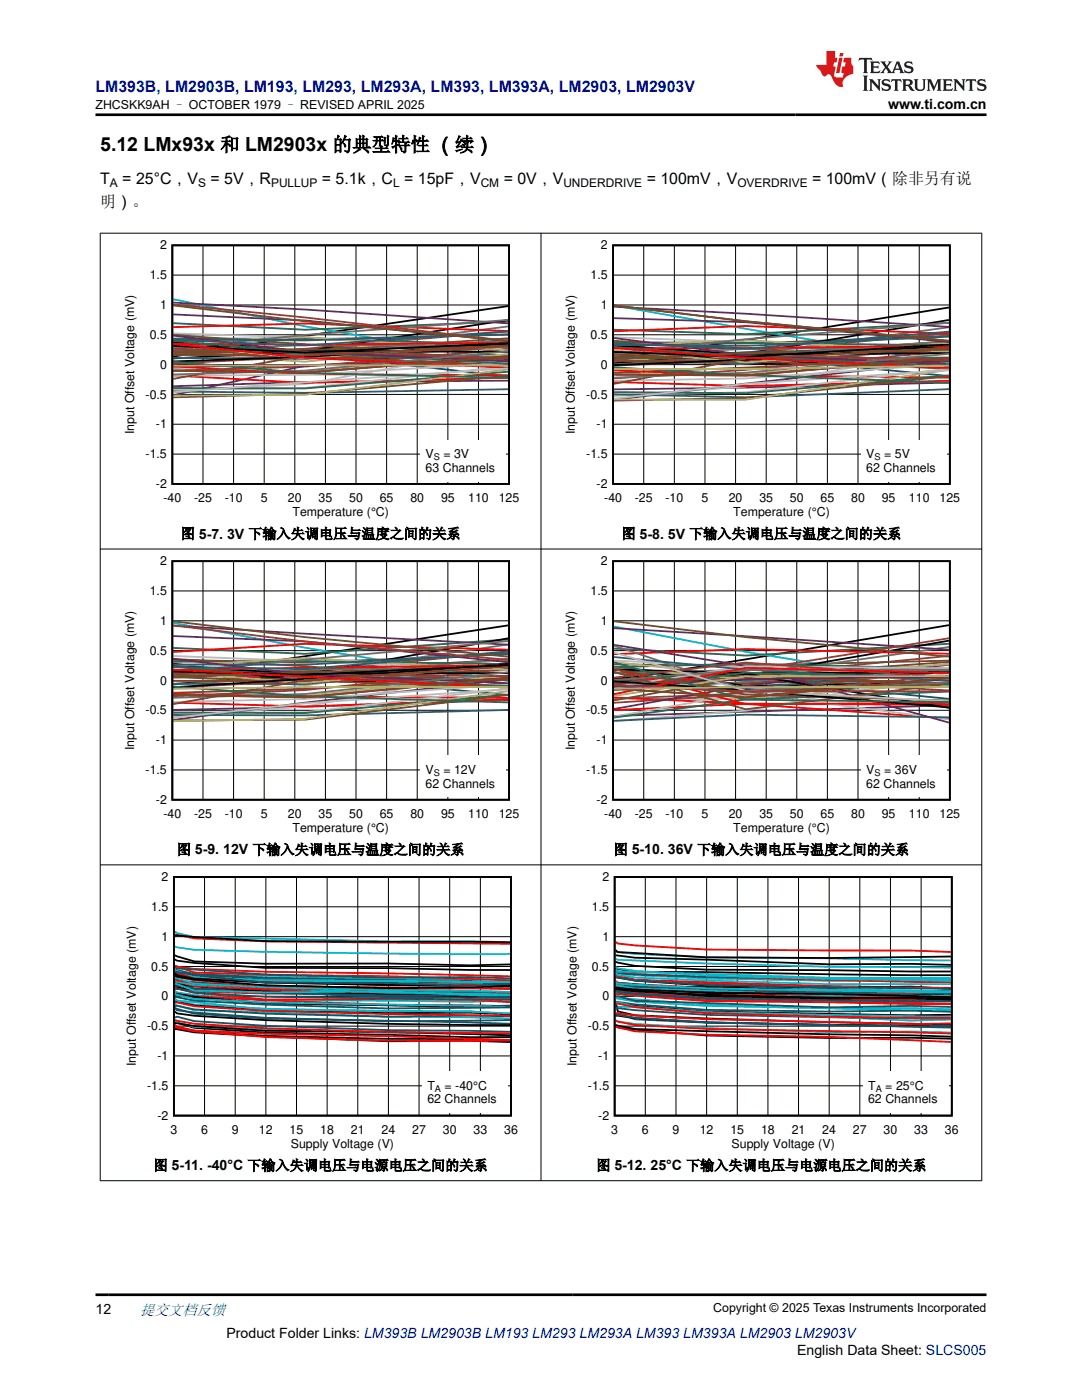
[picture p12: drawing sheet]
<svg xmlns="http://www.w3.org/2000/svg" width="216mm" height="279mm" viewBox="0 0 216 279" stroke-linecap="round" stroke-linejoin="round" font-family="sans-serif">
<defs><g id="words">
<text font-size="3.9" x="20" y="30.2">5.12 LMx93x 和 LM2903x 的典型特性 （续）</text>
<text font-size="3.2" fill="#00f" x="19" y="18.3">LM393B, LM2903B, LM193, LM293, LM293A, LM393, LM393A, LM2903, LM2903V</text>
<g font-size="3.2">
<text x="20" y="41.2">明）。</text>
<text x="20" y="36.7">T</text>
<text x="24.4" y="36.7">= 25°C，V</text>
<text x="42" y="36.7">= 5V，R</text>
<text x="64.2" y="36.7">= 5.1k，C = 15pF，V</text>
<text x="100.5" y="36.7">= 0V，V</text>
<text x="129" y="36.7">= 100mV，V</text>
<text x="162" y="36.7">= 100mV（除非另有说</text>
</g>
<text font-size="3" fill="#00f" x="27.9" y="262.4">提交文档反馈</text>
<g font-size="2.8">
<text x="177.2" y="21.7">www.ti.com.cn</text>
<text x="36.1" y="107.5">图 5-7. 3V 下输入失调电压与温度之间的关系</text>
<text x="124" y="107.5">图 5-8. 5V 下输入失调电压与温度之间的关系</text>
<text x="35.3" y="170.5">图 5-9. 12V 下输入失调电压与温度之间的关系</text>
<text x="122.4" y="170.5">图 5-10. 36V 下输入失调电压与温度之间的关系</text>
<text x="30.6" y="233.6">图 5-11. -40°C 下输入失调电压与电源电压之间的关系</text>
<text x="119" y="233.6">图 5-12. 25°C 下输入失调电压与电源电压之间的关系</text>
<text x="19" y="262.1">12</text>
<text x="45.2" y="266.9">Product Folder Links: LM393B LM2903B LM193 LM293 LM293A LM393 LM393A LM2903 LM2903V</text>
<text x="159" y="270.3">English Data Sheet: SLCS005</text>
</g>
<g font-size="2.5">
<text x="19" y="21.8">ZHCSKK9AH – OCTOBER 1979 – REVISED APRIL 2025</text>
<text x="31.9" y="49.8">2</text>
<text x="119.9" y="49.8">2</text>
<text x="29.9" y="55.7">1.5</text>
<text x="117.8" y="55.7">1.5</text>
<text x="31.9" y="61.7">1</text>
<text x="119.9" y="61.7">1</text>
<text x="29.9" y="67.6">0.5</text>
<text x="117.8" y="67.6">0.5</text>
<text x="31.9" y="73.6">0</text>
<text x="119.9" y="73.6">0</text>
<text x="29" y="79.5">-0.5</text>
<text x="117" y="79.5">-0.5</text>
<text x="26.8" y="86.7" transform="rotate(-90 26.8 86.7)">Input Offset Voltage (mV)</text>
<text x="31.1" y="85.5">-1</text>
<text x="114.7" y="86.7" transform="rotate(-90 114.7 86.7)">Input Offset Voltage (mV)</text>
<text x="119.1" y="85.5">-1</text>
<text x="29" y="91.4">-1.5</text>
<text x="84.9" y="94.2">63 Channels</text>
<text x="84.9" y="91.4">V</text>
<text x="88.5" y="91.4">= 3V</text>
<text x="117" y="91.4">-1.5</text>
<text x="172.9" y="91.4">V</text>
<text x="172.9" y="94.2">62 Channels</text>
<text x="176.4" y="91.4">= 5V</text>
<text x="31.1" y="97.4">-2</text>
<text x="32.6" y="100.2">-40</text>
<text x="38.7" y="100.2">-25</text>
<text x="44.8" y="100.2">-10</text>
<text x="52" y="100.2">5</text>
<text x="57.5" y="100.2">20</text>
<text x="63.6" y="100.2">35</text>
<text x="69.7" y="100.2">50</text>
<text x="75.8" y="100.2">65</text>
<text x="81.9" y="100.2">80</text>
<text x="88" y="100.2">95</text>
<text x="93.4" y="100.2">110</text>
<text x="99.5" y="100.2">125</text>
<text x="119.1" y="97.4">-2</text>
<text x="120.6" y="100.2">-40</text>
<text x="126.7" y="100.2">-25</text>
<text x="132.8" y="100.2">-10</text>
<text x="140" y="100.2">5</text>
<text x="145.4" y="100.2">20</text>
<text x="151.5" y="100.2">35</text>
<text x="157.6" y="100.2">50</text>
<text x="163.7" y="100.2">65</text>
<text x="169.8" y="100.2">80</text>
<text x="175.9" y="100.2">95</text>
<text x="181.4" y="100.2">110</text>
<text x="187.5" y="100.2">125</text>
<text x="58.4" y="103">Temperature (°C)</text>
<text x="146.3" y="103">Temperature (°C)</text>
<text x="31.9" y="112.8">2</text>
<text x="119.9" y="112.8">2</text>
<text x="29.9" y="118.8">1.5</text>
<text x="117.8" y="118.8">1.5</text>
<text x="31.9" y="124.7">1</text>
<text x="119.9" y="124.7">1</text>
<text x="29.9" y="130.7">0.5</text>
<text x="117.8" y="130.7">0.5</text>
<text x="31.9" y="136.6">0</text>
<text x="119.9" y="136.6">0</text>
<text x="29" y="142.6">-0.5</text>
<text x="117" y="142.6">-0.5</text>
<text x="26.8" y="149.7" transform="rotate(-90 26.8 149.7)">Input Offset Voltage (mV)</text>
<text x="31.1" y="148.5">-1</text>
<text x="114.7" y="149.7" transform="rotate(-90 114.7 149.7)">Input Offset Voltage (mV)</text>
<text x="119.1" y="148.5">-1</text>
<text x="29" y="154.5">-1.5</text>
<text x="84.9" y="154.4">V</text>
<text x="88.5" y="154.4">= 12V</text>
<text x="117" y="154.5">-1.5</text>
<text x="172.9" y="154.4">V</text>
<text x="176.4" y="154.4">= 36V</text>
<text x="31.1" y="160.4">-2</text>
<text x="84.9" y="157.2">62 Channels</text>
<text x="119.1" y="160.4">-2</text>
<text x="172.9" y="157.2">62 Channels</text>
<text x="32.6" y="163.2">-40</text>
<text x="38.7" y="163.2">-25</text>
<text x="44.8" y="163.2">-10</text>
<text x="52" y="163.2">5</text>
<text x="57.5" y="163.2">20</text>
<text x="58.4" y="166.1">Temperature (°C)</text>
<text x="63.6" y="163.2">35</text>
<text x="69.7" y="163.2">50</text>
<text x="75.8" y="163.2">65</text>
<text x="81.9" y="163.2">80</text>
<text x="88" y="163.2">95</text>
<text x="93.4" y="163.2">110</text>
<text x="99.5" y="163.2">125</text>
<text x="120.6" y="163.2">-40</text>
<text x="126.7" y="163.2">-25</text>
<text x="132.8" y="163.2">-10</text>
<text x="140" y="163.2">5</text>
<text x="145.4" y="163.2">20</text>
<text x="146.3" y="166.1">Temperature (°C)</text>
<text x="151.5" y="163.2">35</text>
<text x="157.6" y="163.2">50</text>
<text x="163.7" y="163.2">65</text>
<text x="169.8" y="163.2">80</text>
<text x="175.9" y="163.2">95</text>
<text x="181.4" y="163.2">110</text>
<text x="187.5" y="163.2">125</text>
<text x="32.2" y="175.8">2</text>
<text x="120.2" y="175.8">2</text>
<text x="30.2" y="181.8">1.5</text>
<text x="118.1" y="181.8">1.5</text>
<text x="32.2" y="187.7">1</text>
<text x="120.2" y="187.7">1</text>
<text x="30.2" y="193.7">0.5</text>
<text x="118.1" y="193.7">0.5</text>
<text x="32.2" y="199.7">0</text>
<text x="120.2" y="199.7">0</text>
<text x="29.4" y="205.6">-0.5</text>
<text x="117.3" y="205.6">-0.5</text>
<text x="27.1" y="212.8" transform="rotate(-90 27.1 212.8)">Input Offset Voltage (mV)</text>
<text x="31.4" y="211.5">-1</text>
<text x="115" y="212.8" transform="rotate(-90 115 212.8)">Input Offset Voltage (mV)</text>
<text x="119.4" y="211.5">-1</text>
<text x="29.4" y="217.5">-1.5</text>
<text x="85.3" y="217.5">T</text>
<text x="85.3" y="220.2">62 Channels</text>
<text x="88.7" y="217.5">= -40°C</text>
<text x="117.3" y="217.5">-1.5</text>
<text x="173.2" y="217.5">T</text>
<text x="173.2" y="220.2">62 Channels</text>
<text x="176.6" y="217.5">= 25°C</text>
<text x="31.4" y="223.4">-2</text>
<text x="34" y="226.3">3</text>
<text x="40.1" y="226.3">6</text>
<text x="46.2" y="226.3">9</text>
<text x="51.7" y="226.3">12</text>
<text x="57.8" y="226.3">15</text>
<text x="63.9" y="226.3">18</text>
<text x="70" y="226.3">21</text>
<text x="76.1" y="226.3">24</text>
<text x="82.2" y="226.3">27</text>
<text x="88.4" y="226.3">30</text>
<text x="94.5" y="226.3">33</text>
<text x="100.6" y="226.3">36</text>
<text x="119.4" y="223.4">-2</text>
<text x="122" y="226.3">3</text>
<text x="128.1" y="226.3">6</text>
<text x="134.2" y="226.3">9</text>
<text x="139.6" y="226.3">12</text>
<text x="145.7" y="226.3">15</text>
<text x="151.9" y="226.3">18</text>
<text x="158" y="226.3">21</text>
<text x="164.1" y="226.3">24</text>
<text x="170.2" y="226.3">27</text>
<text x="176.3" y="226.3">30</text>
<text x="182.4" y="226.3">33</text>
<text x="188.5" y="226.3">36</text>
<text x="58" y="229.1">Supply Voltage (V)</text>
<text x="146" y="229.1">Supply Voltage (V)</text>
<text x="142.3" y="261.8">Copyright © 2025 Texas Instruments Incorporated</text>
</g>
<g font-size="2.4">
<text x="21.9" y="37.3">A</text>
<text x="39.5" y="37.3">S</text>
<text x="54.1" y="37.3">PULLUP</text>
<text x="78.4" y="37.3">L</text>
<text x="95.9" y="37.3">CM</text>
<text x="112.4" y="37.3">UNDERDRIVE</text>
<text x="147.1" y="37.3">OVERDRIVE</text>
</g>
<g font-size="1.8">
<text x="86.5" y="91.8">S</text>
<text x="174.5" y="91.8">S</text>
<text x="86.5" y="154.9">S</text>
<text x="174.5" y="154.9">S</text>
<text x="86.8" y="217.9">A</text>
<text x="174.7" y="217.9">A</text>
</g>
</g></defs>
<path d="M34.4 49h67.2v47.6h-67.2zM34.6 68.1l26.3 3.4 40.5-.1M34.6 68.2l26.3 1.9 40.5 .1M101.4 61.1l-40.5 5.9-26.3 4.2M101.4 63.9l-40.5 6.2-26.3 1.4M101.4 68.6l-40.5 2.6-26.3 .9M101.4 68.5l-40.5 1.9-26.3-1.4" fill="none" stroke="#000" stroke-width=".36"/>
<g fill="none" stroke="#000" stroke-width=".2">
<path d="M34.4 54.9h67.2M40.5 49v47.6M46.6 49v47.6M52.7 49v47.6M58.8 49v47.6M64.9 49v47.6M71 49v47.6M77.1 49v47.6M83.3 49v47.6M89.4 49v47.6M95.5 49v47.6M34.4 78.7h67.2"/>
<path d="M34.4 72.8h67.2M34.4 66.8h67.2M34.4 60.9h67.2M34.4 90.6h67.2M34.4 84.7h67.2"/>
</g>
<path d="M34.6 65.3l26.3-.7 40.5 1.5M34.6 73.1l26.3 1.6 40.5 .2M34.6 74.9l26.3 1.5 40.5-1M101.4 69.4l-40.5 1.3-26.3-.7M101.4 68.4l-40.5 .4-26.3-.2 26.3 2.8 40.5 2" fill="none" stroke="#f00" stroke-width=".36"/>
<path d="M34.6 68.4l26.3 2.3 40.5 4.4" fill="none" stroke="#105465" stroke-width=".36"/>
<path d="M34.6 59.7l26.3 5.4 40.5 6.9" fill="none" stroke="#00bacc" stroke-width=".36"/>
<path d="M34.6 68.1l26.3 2.7h40.5M34.6 67.6h26.3l40.5 1.2M34.6 68.1l26.3 2.2 40.5 2.3M34.6 72.2l26.3 2.2 40.5 1M101.4 64.2l-40.5 1.6-26.3-1.3M101.4 74.2l-40.5 3.3-26.3-.1" fill="none" stroke="#286b48" stroke-width=".36"/>
<path d="M34.6 70.8l26.3 .1 40.5 2.3M34.6 69.6l66.8 1.9M34.6 60.8l26.3 2.6 40.5 4.6M101.4 66.1l-40.5 3.5-26.3 .9M101.4 69.7l-40.5 3.5-26.3 .8M101.4 69.1l-66.8 3.5" fill="none" stroke="#9d3939" stroke-width=".36"/>
<path d="M34.6 60.4l26.3 1.4 40.5 2.7M34.6 62.8l26.3 1.2 40.5 4.1M34.6 67l26.3 3.2 40.5 1.9M101.4 76l-40.5 .2-26.3 .9M101.4 71.8l-40.5 1.2-26.3 5.9M101.4 71.1l-40.5 3.3-26.3-.4" fill="none" stroke="#68275f" stroke-width=".36"/>
<path d="M34.6 66.9l26.3 1.8 40.5 3.4M34.6 61l26.3 3.1 40.5 3.9M101.4 66.8l-40.5 .9h-26.3M101.4 69.4l-40.5 2-26.3-1M101.4 75l-40.5 3.6-26.3 .7M101.4 69.1l-66.8 1" fill="none" stroke="#6b5028" stroke-width=".36"/>
<path d="M34.6 70.7l26.3 .4 40.5 1.8M34.6 69.6l26.3 1.6 40.5 .3M101.4 67.5l-40.5 2.7-26.3 .3M101.4 71.2l-40.5 1.7-26.3 .3M101.4 69l-40.5 2-26.3 4.6M101.4 71.1l-40.5 3.3-26.3-.4" fill="none" stroke="#83461f" stroke-width=".36"/>
<path d="M34.6 68.2l26.3-.9 40.5 2.6M101.4 67.9l-40.5 4.3-26.3-1.7M101.4 70.7l-40.5 3.4-26.3-.4M101.4 68.5l-40.5 3-26.3-2.6M101.4 73.7l-40.5 5.1-26.3 .2M101.4 73h-66.8" fill="none" stroke="#b1ae67" stroke-width=".36"/>
<path d="M101.4 65.1l-40.5 5.2-26.3-1.2M101.4 67.9l-66.8 4.6M101.4 69.2l-40.5-.3-26.3 1.1M101.4 63.9l-40.5 2.9-26.3 2.7M101.4 70.1l-40.5 3.9-26.3 .7" fill="none" stroke="#6c6c6c" stroke-width=".36"/>
<path d="M34.6 66.5l26.3 .8 40.5 2.3M101.4 69.2l-40.5 7.4-26.3 1.3M101.4 73.1l-40.5 4.3-26.3 .4M101.4 72.5l-40.5 2.3-26.3 .2M101.4 73.5l-40.5 2.8-26.3 2" fill="none" stroke="#b8b8b8" stroke-width=".36"/>
<path d="M101.4 68.8l-40.5 1.2h-26.3M101.4 68.7l-40.5 2.9-26.3-.2M101.4 77.7l-40.5 .7-26.3-.3M101.4 66.7l-40.5 1.2-26.3-.2M101.4 66.2l-40.5 2.7-26.3-1" fill="none" stroke="#295c75" stroke-width=".36"/>
<path d="M83.8 87.8h17.1v8.3h-17.1z" fill-rule="evenodd" fill="#fff"/>
<path d="M122.3 49h67.2v47.6h-67.2zM122.5 68.5l26.3 4.1 40.6-.6M122.5 68.9l26.3 1.8 40.6-.2M189.4 61.4l-40.6 6.5-26.3 3.7M189.4 63.9l-40.6 6.7-26.3 1.9M189.4 69l-40.6 2.8-26.3 1.1M189.4 68.7l-40.6 2.5-26.3-1" fill="none" stroke="#000" stroke-width=".36"/>
<g fill="none" stroke="#000" stroke-width=".2">
<path d="M122.3 54.9h67.2M128.5 49v47.6M134.6 49v47.6M140.7 49v47.6M146.8 49v47.6M152.9 49v47.6M159 49v47.6M165.1 49v47.6M171.2 49v47.6M177.3 49v47.6M183.4 49v47.6M122.3 78.7h67.2"/>
<path d="M122.3 72.8h67.2M122.3 66.8h67.2M122.3 60.9h67.2M122.3 90.6h67.2M122.3 84.7h67.2"/>
</g>
<path d="M122.5 66.1l26.3-1 40.6 1.5M122.5 73.9l26.3 1 40.6 .5M122.5 69.4l26.3 2 40.6 2M189.4 69.9l-40.6 2-26.3-1.1M189.4 76l-40.6 1-26.3-.8M189.4 69l-40.6 .5h-26.3" fill="none" stroke="#f00" stroke-width=".36"/>
<path d="M122.5 69.2l26.3 2 40.6 3.9" fill="none" stroke="#105465" stroke-width=".36"/>
<path d="M122.5 61l26.3 4.6 40.6 6.8" fill="none" stroke="#00bacc" stroke-width=".36"/>
<path d="M122.5 68.7l26.3 3 40.6-.3M122.5 68.3l26.3 .1 40.6 .5M122.5 69.3l26.3 1.8 40.6 1.9M122.5 73.3l26.3 1.6 40.6 1.5M189.4 64.4l-40.6 2.3-26.3-.9M189.4 74.9l-40.6 3.6-26.3-.2" fill="none" stroke="#286b48" stroke-width=".36"/>
<path d="M122.5 71.4l26.3-.3 40.6 2.5M122.5 70.2l26.3 .9 40.6 .6M122.5 61l26.3 3.1 40.6 3.9M189.4 66.5l-40.6 3.8-26.3 1.5M189.4 70.1l-40.6 3.7-26.3 1.7M189.4 69.2l-40.6 2.7-26.3 1.1" fill="none" stroke="#9d3939" stroke-width=".36"/>
<path d="M122.5 61.2l26.3 1.4 40.6 2.6M122.5 63.5l26.3 .8 40.6 4M122.5 67.5l26.3 3.3 40.6 1.9M189.4 76.4l-40.6 1-26.3 .3M189.4 72l-40.6 4.6-26.3 3.2M189.4 71.4l-40.6 3.5-26.3-.1" fill="none" stroke="#68275f" stroke-width=".36"/>
<path d="M122.5 71.3l26.3 .9 40.6-2.5-40.6 .8-26.3 1.1M122.5 68l26.3 1.5 40.6 3.2M122.5 61l26.3 3.1 40.6 3.9M189.4 67l-40.6 1.6-26.3-.1M189.4 75.1l-40.6 4.3-26.3 .5" fill="none" stroke="#6b5028" stroke-width=".36"/>
<path d="M122.5 74.4l26.3-1 40.6-1.9-40.6 3.4-26.3-.1M122.5 72.1h26.3l40.6 1.4M122.5 70.7l26.3 1.2h40.6M189.4 68.1l-40.6 2.8-26.3 .4M189.4 69.5l-40.6 2.1-26.3 5" fill="none" stroke="#83461f" stroke-width=".36"/>
<path d="M122.5 69l26.3-1.1 40.6 2.3M189.4 68.3l-40.6 4.4-26.3-1.3M189.4 71.7l-40.6 3-26.3-.1M189.4 69l-40.6 3.4-26.3-2.5M189.4 73.8l-40.6 5.9h-26.3M189.4 73l-40.6 .7-26.3-.1" fill="none" stroke="#b1ae67" stroke-width=".36"/>
<path d="M189.4 65.3l-40.6 5.5-26.3-.7M189.4 68.1l-40.6 3.1-26.3 1.5M189.4 69.3l-40.6 .3-26.3 1.2M189.4 64.4l-40.6 3.3-26.3 2.8M189.4 70.6l-40.6 3.8-26.3 1" fill="none" stroke="#6c6c6c" stroke-width=".36"/>
<path d="M122.5 67.3l66.9 2.4M189.4 69.8l-40.6 7.3-26.3 1.9M189.4 73.6l-40.6 4.7-26.3 .6M189.4 72.6l-40.6 2.9-26.3 .5M189.4 73.9l-40.6 2.7-26.3 3" fill="none" stroke="#b8b8b8" stroke-width=".36"/>
<path d="M189.4 69.3l-40.6 1-26.3 .9M189.4 69.2l-40.6 3.4-26.3-.5M189.4 77.7l-40.6 1.6-26.3-.6M189.4 67.2l-40.6 1.8-26.3-.2M189.4 66.2l-40.6 3.4-26.3-1" fill="none" stroke="#295c75" stroke-width=".36"/>
<path d="M171.8 87.8h17.1v8.3h-17.1z" fill-rule="evenodd" fill="#fff"/>
<path d="M34.4 112h67.2v47.6h-67.2zM34.6 132.4l26.3 3.6 40.5-.4M34.6 133l26.3 1.5 40.5-.2M101.4 124.8l-66.8 10.2M101.4 127.4l-40.5 7.2-26.3 1.9M101.4 132.5l-40.5 3-26.3 1.7M101.4 132.7l-40.5 2-26.3-.7" fill="none" stroke="#000" stroke-width=".36"/>
<g fill="none" stroke="#000" stroke-width=".2">
<path d="M34.4 117.9h67.2M40.5 112v47.6M46.6 112v47.6M52.7 112v47.6M58.8 112v47.6M64.9 112v47.6M71 112v47.6M77.1 112v47.6M83.3 112v47.6M89.4 112v47.6M95.5 112v47.6M34.4 135.8h67.2"/>
<path d="M34.4 129.8h67.2M34.4 123.9h67.2M34.4 153.7h67.2M34.4 147.7h67.2M34.4 141.8h67.2"/>
</g>
<path d="M34.6 138.5l26.3 .5 40.5 .3M34.6 133.6l66.8 3.7M101.4 133.6l-40.5 1.7-26.3-.5M101.4 129.7l-40.5-1.2-26.3 1.6M101.4 139.5l-40.5 1.5-26.3-.8M101.4 132.8l-40.5 .5-26.3 .5" fill="none" stroke="#f00" stroke-width=".36"/>
<path d="M34.6 132.7l26.3 2.2 40.5 3.8" fill="none" stroke="#105465" stroke-width=".36"/>
<path d="M34.6 124.3l26.3 5 40.5 6.6" fill="none" stroke="#00bacc" stroke-width=".36"/>
<path d="M34.6 132.8l26.3 2.3 40.5 .3M34.6 132.1l26.3-.2 40.5 .6M34.6 133.1l26.3 2 40.5 1.8M34.6 137l26.3 2 40.5 1.2M101.4 127.6l-40.5 2.9-26.3-1.2M101.4 138.6l-40.5 3.7-26.3-.1" fill="none" stroke="#286b48" stroke-width=".36"/>
<path d="M34.6 134.9l26.3-.4 40.5 2.6M34.6 134.3l26.3 .4 40.5 .2M34.6 124.8l26.3 3.2 40.5 3.7M101.4 130l-40.5 4.1-26.3 1.1M101.4 133.5l-40.5 4.2-26.3 1.3M101.4 132.7l-40.5 3.1-26.3 1.5" fill="none" stroke="#9d3939" stroke-width=".36"/>
<path d="M34.6 124.9l26.3 1.6 40.5 2.2M34.6 126.9l26.3 1.1 40.5 4.1M34.6 131.5l26.3 3.1 40.5 1.7M101.4 139.7l-40.5 1.4-26.3 .6M101.4 135.6l-40.5 4.6-26.3 3.5M101.4 135.3l-40.5 3.9-26.3-.5" fill="none" stroke="#68275f" stroke-width=".36"/>
<path d="M34.6 131.5l26.3 1.5 40.5 3.6M34.6 124l26.3 3.2 40.5 3.9M101.4 130.6l-40.5 1.6-26.3-.5M101.4 133.6l-40.5 2.4-26.3-.9M101.4 138.7l-40.5 4.9-26.3 .2M101.4 133l-66.8 2" fill="none" stroke="#6b5028" stroke-width=".36"/>
<path d="M34.6 138.3l26.3-.8 40.5-2.2-40.5 3.9-26.3-.5M34.6 135.9h26.3l40.5 1.2M34.6 134.5l26.3 1.3 40.5-.1M101.4 131.6l-40.5 2.4-26.3 .8M101.4 133l-40.5 2.7-26.3 4.8" fill="none" stroke="#83461f" stroke-width=".36"/>
<path d="M34.6 132.9l26.3-1.6 40.5 2.4M101.4 131.5l-40.5 5.3-26.3-1.8M101.4 134.8l-40.5 4-26.3-.2M101.4 132.7l-40.5 3.6-26.3-2.1M101.4 137.9l-40.5 5.6-26.3 .4M101.4 137.1h-40.5l-26.3 .4" fill="none" stroke="#b1ae67" stroke-width=".36"/>
<path d="M101.4 128.6l-40.5 5.9-26.3-.8M101.4 131.4l-40.5 3.7-26.3 1.5M101.4 133.1l-40.5 .6-26.3 1M101.4 127.9l-66.8 6.2M101.4 134.2l-40.5 4.3-26.3 .8" fill="none" stroke="#6c6c6c" stroke-width=".36"/>
<path d="M34.6 130.9l66.8 2.8M101.4 133.6l-40.5 7.4-26.3 2M101.4 137.4l-40.5 4.7-26.3 .2M101.4 136.6l-40.5 2.9-26.3 .6M101.4 137.5l-40.5 2.9-26.3 2.8" fill="none" stroke="#b8b8b8" stroke-width=".36"/>
<path d="M101.4 132.7l-40.5 2-26.3 .1M101.4 132.3l-40.5 4.2h-26.3M101.4 130.4l-40.5 2.3-26.3-.1M101.4 130l-40.5 3.5-26.3-.4M101.4 141.7l-40.5 1.1-26.3-.1" fill="none" stroke="#295c75" stroke-width=".36"/>
<path d="M83.8 150.8h17.1v8.3h-17.1z" fill-rule="evenodd" fill="#fff"/>
<path d="M122.3 112h67.2v47.6h-67.2zM122.5 133.1l26.3 3.8 40.6-.7M122.5 135.3l26.3-.7 40.6 6.7M122.5 133.6l26.3 .7 40.6-.1M122.5 136l26.3 1.7 40.6 3.5M189.4 124.8l-40.6 6.8-26.3 4.2M189.4 127.9l-40.6 6.9-26.3 1.8" fill="none" stroke="#000" stroke-width=".36"/>
<g fill="none" stroke="#000" stroke-width=".2">
<path d="M122.3 117.9h67.2M128.5 112v47.6M134.6 112v47.6M140.7 112v47.6M146.8 112v47.6M152.9 112v47.6M159 112v47.6M165.1 112v47.6M171.2 112v47.6M177.3 112v47.6M183.4 112v47.6M122.3 135.8h67.2"/>
<path d="M122.3 129.8h67.2M122.3 123.9h67.2M122.3 153.7h67.2M122.3 147.7h67.2M122.3 141.8h67.2"/>
</g>
<path d="M122.5 139.2l26.3 1.2 40.6 .3M122.5 133.5l26.3 7 40.6-.2M189.4 134.2l-40.6 2.2-26.3-1M189.4 130.5l-40.6-1-26.3 1.1M189.4 134.3l-40.6-1-26.3 5.2M122.5 141.7l26.3-1.2 40.6 2.9" fill="none" stroke="#f00" stroke-width=".36"/>
<path d="M122.5 133.7l26.3 1.8 40.6 4" fill="none" stroke="#105465" stroke-width=".36"/>
<path d="M122.5 125l26.3 5.1 40.6 6.7" fill="none" stroke="#00bacc" stroke-width=".36"/>
<path d="M122.5 133.1l26.3 2.7 40.6 .5M122.5 133.1l26.3-.6 40.6 .9M122.5 132.2l26.3 7.4 40.6 .5M189.4 128.5l-40.6 2.3-26.3-1.4M189.4 138l-40.6 1.6-26.3 3.6M189.4 135.3l-40.6-1-26.3 3.3" fill="none" stroke="#286b48" stroke-width=".36"/>
<path d="M122.5 135.5h26.3l40.6 2.3M122.5 135.3l26.3-3.1 40.6 3.1M122.5 136.8l26.3 1.2 40.6-.1M189.4 130.9l-40.6 3.9-26.3 1.4M189.4 134.8l-40.6 3.8-26.3 1.7M189.4 127.4l-40.6 6.5-26.3 2.6" fill="none" stroke="#9d3939" stroke-width=".36"/>
<path d="M122.5 125.4l66.9 4.3M122.5 128.7l26.3 4.2 40.6 11.3M189.4 132.7l-40.6 4.1-26.3 4.7M189.4 135l-40.6 .5-26.3 1.6M189.4 135.3l-40.6 3.9-26.3-1.8M189.4 140.8l-66.9 2.1" fill="none" stroke="#68275f" stroke-width=".36"/>
<path d="M122.5 134.1l26.3 7.5 40.6-5.1-40.6 1.5-26.3-3.8M122.5 124l26.3 3.2 40.6 3.9M189.4 131.8l-40.6 1-26.3-.2M189.4 134.2l-40.6 2.2-26.3-.4M189.4 136.4l-40.6-1.3-26.3 4.7" fill="none" stroke="#6b5028" stroke-width=".36"/>
<path d="M122.5 133.5l26.3 5.1 40.6 1.2M189.4 132.1l-40.6 2.9-26.3 .4M189.4 136.2l-40.6 2.2-26.3 1M189.4 133.7l-40.6 4.5-26.3-1.7M189.4 136.4l-40.6-1.4-26.3 1.6M189.4 135.3l-40.6 3.9-26.3-1.8" fill="none" stroke="#83461f" stroke-width=".36"/>
<path d="M122.5 132.2l26.3 2.6 40.6 .7M189.4 132.7l-40.6 4.7-26.3-1.5M189.4 136.3l-40.6 3.2-26.3-.1M189.4 132.6l-40.6 2.9-26.3-2.1M189.4 134.9l-40.6 .1-26.3 3.9M189.4 137.1h-40.6l-26.3 .4" fill="none" stroke="#b1ae67" stroke-width=".36"/>
<path d="M122.5 128.9l26.3 8.8 40.6-1.5M189.4 129.1l-40.6 5.7-26.3-.6M189.4 132.6l-40.6 3.5-26.3 1.7M189.4 133.7h-40.6l-26.3 .6M189.4 133.7h-40.6l-26.3 2" fill="none" stroke="#6c6c6c" stroke-width=".36"/>
<path d="M122.5 131.8l66.9 3.3M122.5 130.2l26.3 7.7 40.6 2M189.4 134.3l-40.6 7.5-26.3 2.1M189.4 133.4l-40.6-.4-26.3 4.1M122.5 143l26.3-4.7 40.6 5.3" fill="none" stroke="#b8b8b8" stroke-width=".36"/>
<path d="M122.5 136l26.3-.6 40.6-1.5-40.6 3.5-26.3-.4M122.5 131.1l26.3 2.5 40.6 2.2M189.4 143.2l-40.6-.6-26.3 1.3" fill="none" stroke="#295c75" stroke-width=".36"/>
<path d="M171.8 150.8h17.1v8.3h-17.1z" fill-rule="evenodd" fill="#fff"/>
<g fill="none" stroke="#000" stroke-width=".36">
<path d="M34.7 175h67.3v47.6h-67.3zM34.9 197.3l3.9 .4 38.7 1.1 16.3-.3 8 .3M34.9 190.6l3.9 1.3 14.3 .4h24.4l16.3 .4 8-.2M34.9 196.6l3.9 .8 14.3 .4 24.4 .6 16.3-.1 8 .2M34.9 191.5l.4 .2 3.5 .5 14.3 1h24.4l16.3 .4h8M34.9 197l.4 .1 3.5 .4 14.3 .5 40.7 .9 8-.3M34.9 199.8l3.9 .9 14.3 1 24.4 .5 16.3-.1 8 .3M34.9 196.1l3.9 .7 14.3 .9 24.4 .5h16.3l8 .3M34.9 198.2l3.9 .8 14.3 1.2 40.7 .7 8-.2M34.9 194.2l.4 .4 3.5 .7 14.3 .8 24.4 .5 16.3 .2 8-.1-8 .3-16.3 .2-24.4-.5-14.3-1.2-3.9-.7M34.9 186.8l.4-.1 17.8 1.1 48.7 .3M34.9 204l3.9 1.1 14.3 1 24.4 .4 16.3 .5h8"/>
<path d="M34.9 205l3.9 .9 14.3 .8 24.4 .6 16.3 .1 8 .2M34.9 204.2l3.9 .6 14.3 .9 24.4 .2 24.3 .7M34.9 205.4l3.9 .6 14.3 .8 24.4 1 16.3-.1 8 .3M34.9 201.9l.4 .3 3.5 .5 14.3 .9 24.4 .7 24.3 .3"/>
</g>
<g fill="none" stroke="#000" stroke-width=".2">
<path d="M40.8 175v47.7M46.9 175v47.7M53.1 175v47.7M59.2 175v47.7M65.3 175v47.7M71.4 175v47.7M77.5 175v47.7M83.6 175v47.7M89.7 175v47.7M95.9 175v47.7M34.7 198.8h67.3M34.7 192.9h67.3"/>
<path d="M34.7 186.9h67.3M34.7 181h67.3M34.7 216.7h67.3M34.7 210.7h67.3M34.7 204.8h67.3"/>
</g>
<g fill="none" stroke="#f00" stroke-width=".36">
<path d="M34.9 196h.4l3.5 .8 14.3 1h24.4l24.3 .6M34.9 196.6l3.9 1.3 14.3 .4 24.4 .1 16.3 .8h8M34.9 196.5h.4l3.5 .9 14.3 .6 24.4 .3 16.3 .7h8M34.9 192.7l.4 .2 3.5 .5 14.3 .5 24.4 .4 24.3 .6M34.9 186.5l3.9 .8 14.3 .6 48.7 .5M34.9 198.5l.4-.1 3.5 .4 14.3 .9 24.4 .8 24.3 .3M34.9 197.4l.4-.1 3.5 .8 14.3 1.4 24.4-.1 16.3 .2 8 .4M34.9 192.9h.4l3.5 1.2 14.3 .4 24.4 .3 24.3 .9M34.9 194.3l3.9 .7 14.3 1 40.7 .5 8 .3M34.9 195.7l3.9 1.1a960.9 960.9 0 0 0 63 1.3M34.9 194.8l.4 .2 3.5 .6 14.3 1.2 40.7 .4 8 .2M34.9 195.7l3.9 .5 14.3 1.2 48.7-.1"/>
<path d="M34.9 203.6l3.9 .7 14.3 .9 24.4 .8 24.3 .2M34.9 205.1l3.9 .7 14.3 1.2 24.4 .7h24.3M34.9 204.5l.4 .4 3.5 .8 14.3 .6 24.4 .5 24.3 .7M34.9 200.1l3.9 .7 14.3 .9 24.4 .7 24.3 .3"/>
</g>
<g fill="none" stroke="#105465" stroke-width=".36">
<path d="M34.9 194.5l.4 .4 3.5 .4 38.7 1.3 16.3-.2 8 .3M34.9 195.3l3.9 .9 14.3 .5 24.4 .5h24.3M34.9 196.3l.4 .3 3.5 .7 38.7 1.8 16.3-.2 8 .2M34.9 196.4l.4-.2 3.5 1.1 14.3 .8 24.4 .6h16.3l8 .3M34.9 194.2l3.9 .4 14.3 .8 24.4 .4 16.3 .6 8-.3M34.9 193.6h.4l3.5 .8 14.3 .7 40.7 .7 8 .4M34.9 196.9l.4 .4 3.5 .8 14.3 .8 48.7 .6M34.9 198.7l18.2 1.6 24.4 .3 16.3 .4h8M34.9 195.2l.4 .5 17.8 1.5 48.7 .8M34.9 193.1l.4 .2a518 518 0 0 0 58.5 1.7l8 .3M34.9 193.9l3.9 .7 14.3 1.5 24.4 .1 16.3 .6 8-.5M34.9 199l3.9 .7a621.8 621.8 0 0 0 63 1.3"/>
<path d="M34.9 203.1l.4-.2 3.5 .9 14.3 .9 24.4 .9 24.3 .3M34.9 201.1l.4 .2 3.5 1 14.3 .9 48.7 1.1M34.9 201.2l.4 .4 3.5 .5 14.3 1 24.4 .7 24.3-.2M34.9 200.8l.4-.1 3.5 .7 14.3 .9 24.4 .6 16.3-.2 8 .2"/>
</g>
<g fill="none" stroke="#00bacc" stroke-width=".36">
<path d="M34.9 185.9l.4 .3 3.5 .8 38.7 .9h16.3l8 .1M34.9 193.8l3.9 .8 14.3 .1 24.4 .6 24.3 .3M34.9 197.7l.4 .4 3.5 .5 14.3 1 40.7 .3 8-.2M34.9 194.1l3.9 .6 14.3 1.1 48.7 .3M34.9 199.4l.4 .3 3.5 .8 14.3 .8 24.4 .5h16.3l8 .7M34.9 199.3l.4 .4 17.8 1.8 40.7 .4 8 .3M34.9 194.4l.4 .2 3.5 .5 14.3 .9 40.7 .4 8 .3M34.9 188.9l.4 .2 3.5 .4a1940.3 1940.3 0 0 0 63 .9M34.9 195.7l.4 .3 3.5 .6 14.3 .6 24.4 .9 16.3 .2 8 .2M34.9 193.8h.4l3.5 1.1 14.3 .7 48.7 .4M34.9 196.3l3.9 1.4 14.3 .3 24.4-.1 16.3 .7h8M34.9 195.1l3.9 1.2 14.3 .7 24.4 .6 16.3 .1 8 .3"/>
<path d="M34.9 198.3l3.9 1.1 14.3 .6 48.7 .9M34.9 200.3l.4 .4 3.5 .9 38.7 1.3 16.3 .1 8 .3M34.9 203.9l3.9 1 38.7 1.2 24.3 .3"/>
</g>
<path d="M84.2 213.8h17.1v8.4h-17.1z" fill-rule="evenodd" fill="#fff"/>
<g fill="none" stroke="#000" stroke-width=".36">
<path d="M122.6 175h67.3v47.6h-67.3zM122.8 193.2l.5 .2 3.4 .5 63 .7M122.8 191.9l3.9 .9 14.3 .7 48.7 .4M122.8 196.3l3.9 .6 14.3 .1 40.8 1h7.9M122.8 190.6l3.9 .5 38.8 1.4 16.3-.1 7.9 .2M122.8 196.8l.5-.2 3.4 .5 55.1 1.7 7.9-.2M122.8 199.8l.5 2 3.4 .8 14.3 .7 24.5 .7 24.2 .6M122.8 195l3.9 .7 14.3 1 24.5 .4 16.3-.2 7.9 .5M122.8 197.3l3.9 .5a1060.3 1060.3 0 0 0 63 1.5M122.8 196.3h.5l3.4 .9 14.3 .9 40.8 .4 7.9 .3M122.8 197.1l.5 .2 3.4 .3 14.3 1.2 24.5 .5 16.3-.1 7.9 .3M122.8 197.4l.5-.2 3.4 .3 14.3 .6 24.5 .3 24.2 .6"/>
<path d="M122.8 189.6l.5 .4 17.7 1.1 24.5 .1 24.2-.3M122.8 200.2l3.9 .5 14.3 1.2 40.8 .7 7.9-.1M122.8 202.7l3.9 .5 14.3 .8 24.5 .5 16.3 .1 7.9 .2M122.8 204.5l3.9 .9 38.8 1 16.3 .2 7.9 .3M122.8 204.8l.5 .2 3.4 .5 14.3 1.2 24.5 .4h16.3l7.9 .2"/>
</g>
<g fill="none" stroke="#000" stroke-width=".2">
<path d="M128.8 175v47.7M134.9 175v47.7M141 175v47.7M147.1 175v47.7M153.2 175v47.7M159.3 175v47.7M165.5 175v47.7M171.6 175v47.7M177.7 175v47.7M183.8 175v47.7M122.6 198.8h67.3M122.6 192.9h67.3"/>
<path d="M122.6 186.9h67.3M122.6 181h67.3M122.6 216.7h67.3M122.6 210.7h67.3M122.6 204.8h67.3"/>
</g>
<g fill="none" stroke="#f00" stroke-width=".36">
<path d="M122.8 196.9l.5 .3 3.4 .8 38.8 1.1 16.3 .4h7.9l-24.2-.1-24.5-.6-14.3-.8-3.9-.7M122.8 195.8l.5 .3a696.9 696.9 0 0 0 58.5 1.7h7.9M122.8 197.7l3.9 .9 14.3 1 40.8 .5 7.9 .3-48.7-.6-14.3-1.1-3.9-.4M122.8 193.5l.5 .3 3.4 .6 14.3 .6 48.7 1.1M122.8 188l.5 .3 3.4 .4 14.3 .8 40.8 .2 7.9 .3M122.8 196.8l.5 .2 17.7 1.2 48.7 .9M122.8 194.7l.5-.1 3.4 1 38.8 1.2 24.2 .3M122.8 196.2l3.9 .6 14.3 .7 24.5 .6 24.2 .2M122.8 194.8l.5-.1 3.4 .8 14.3 .8 24.5 .7 24.2 .2M122.8 196.5l3.9 .7 14.3 .5 48.7 .6M122.8 203.7l.5 .2 3.4 .7 14.3 .7 48.7 1M122.8 204.9l3.9 .9 14.3 .7 24.5 .4 24.2 1"/>
<path d="M122.8 202.3l.5-.1 3.4 .5 14.3 .7 40.8 1 7.9-.2M122.8 200.4l.5-.1 3.4 .7 14.3 1.2 24.5 .7 24.2 .2"/>
</g>
<g fill="none" stroke="#105465" stroke-width=".36">
<path d="M122.8 196.8l3.9 .4 14.3 .7 48.7 .6M122.8 196.3l.5-.2 3.4 .8 14.3 .6 40.8 .5 7.9-.2M122.8 196.1l18.2 1.6 40.8 .5 7.9 .2M122.8 197.5l3.9 .7a834 834 0 0 0 63 1.2l-7.9 .5-40.8-.6-14.3-.9-3.4-.5-.5-.2M122.8 197.7l.5 .4 3.4 .6 14.3 .4 24.5 .3 16.3 .5h7.9M122.8 193.8l.5 .4 3.4 .3 14.3 .5 48.7 .5M122.8 197.3l.5 .2 3.4 .7 14.3 .7 24.5 .2 16.3 .5h7.9l-7.9-.5-16.3 .2-24.5-.4-14.3-.9-3.9-.7M122.8 196.4l3.9 .5 14.3 .7 24.5 .5 16.3-.1 7.9 .3M122.8 195.1l3.9 .6 14.3 .9 48.7 .7M122.8 198.9l.5-.1 3.4 .9 38.8 1.3 16.3-.3 7.9 .3M122.8 202.3l.5-.1 3.4 1.2 14.3 .7 48.7 1M122.8 202.5l3.9 .6 14.3 .9 40.8 .8h7.9"/>
<path d="M122.8 201l.5 .2 3.4 .4 14.3 .9 48.7 .8M122.8 200h.5l3.4 .4 14.3 1.1 24.5 .4 16.3-.2 7.9 .2"/>
</g>
<g fill="none" stroke="#00bacc" stroke-width=".36">
<path d="M122.8 191.3l.5 .3a1335.9 1335.9 0 0 0 66.4 1.5M122.8 193.9l.5 .3 3.4 .4 14.3 .7 24.5 .4 24.2 .2M122.8 196.2l3.9 .5 14.3 .9 24.5-.2 24.2 .4M122.8 196.5l3.9 .8 38.8 1.3 24.2 .2a1982.6 1982.6 0 0 1-63-1.1l-3.4-1.3-.5 .3M122.8 199l18.2 1.5 24.5 .6 16.3 .1 7.9 .2M122.8 199.3l3.9 .6 14.3 .8 40.8 .9h7.9M122.8 193.5l.5 .4 42.2 1.2 24.2 .1M122.8 190l3.9 .4 14.3 .6 24.5 .3 24.2 .4M122.8 193l.5 .2 3.4 .6 14.3 .9 24.5 .7 24.2 .2M122.8 194.2l.5 .4 3.4 .5a919.4 919.4 0 0 0 63 1.3M122.8 196l.5 .3 17.7 .9 48.7 .9M122.8 200.8l.5 .1 3.4 .1 14.3 1.1 24.5 .8 16.3 .8 7.9-.2"/>
<path d="M122.8 203.6l.5 .2 3.4 .6 14.3 .8 24.5 .8 16.3-.1 7.9 .2M122.8 200.4l.5-.4 3.4 .9 14.3 1.1 48.7 1"/>
</g>
<path d="M172.1 213.8h17.1v8.4h-17.1z" fill-rule="evenodd" fill="#fff"/>
<path d="M19.9 46.5h176.1M20 46.5v189.2M107.9 46.5v189.2M195.9 46.5v189.2M19.9 109.6h176.1M19.9 172.6h176.1M19.9 235.6h176.1" fill="none" stroke="#000" stroke-width=".2"/>
<path d="M171.5 11.6l-.2 .5 .5-.2h.6v.1v2.2l-.2 .4h1l-.2-.4v-2.2v-.1h.5l.6 .2-.2-.5zM173.6 12.3l.2 .4v1.5l-.2 .4h1.9l.1-.6a1.08 1.08 0 0 1-1.3 .2v-.7h.6l.4 .2v-.7l-.4 .2h-.6v-.5l.2-.2a1 1 0 0 1 1 .3l-.1-.5zM175.7 12.3l.9 1.1-1 1.2h.9l-.2-.2 .5-.8 .4 .8-.2 .2h1.6l-.2-.2 .2-.5h.9l.1 .5-.1 .2h.9l-.2-.3-.8-2h-.5l-.9 2.2-.9-1.1 .9-1.1h-.8l.2 .2-.4 .6-.4-.6 .2-.2zM179 12.7l.4 1h-.7zM180.7 12.4a.65 .65 0 0 0-.2 .7 .65 .65 0 0 0 .6 .5l.6 .1 .1 .3a.79 .79 0 0 1-.7 .4 .79 .79 0 0 1-.7-.5l.1 .7 .2-.1a.93 .93 0 0 0 1.1 .1 .93 .93 0 0 0 .4-1 1.46 1.46 0 0 0-1.2-.6l-.1-.3a1.09 1.09 0 0 1 1.2 .2l-.2-.6-.1 .1-.5-.2zM172.2 15.1l.2 .4v2.2l-.2 .4h1l-.2-.4v-2.2l.2-.4zM173.4 15.8l.2 .4v1.5l-.2 .4h.8l-.3-.4 .1-1.3 1.6 1.8v-2l.2-.4h-.7l.1 .2 .1 1.1-1.2-1.3zM176.2 15.9a.65 .65 0 0 0-.2 .8 .65 .65 0 0 0 .6 .4l.6 .2 .1 .2a.79 .79 0 0 1-.7 .4 .79 .79 0 0 1-.7-.5l.1 .7 .2-.1a.93 .93 0 0 0 1.1 .1 .93 .93 0 0 0 .4-.9 1.46 1.46 0 0 0-1.2-.6l-.1-.4a1.09 1.09 0 0 1 1.2 .2l-.1-.6-.2 .1-.5-.1zM177.9 15.8l-.1 .6a.63 .63 0 0 1 .8-.3v1.6l-.3 .4h1l-.2-.4v-1.6a.66 .66 0 0 1 .8 .3l-.1-.6zM180 15.8l.2 .4v1.5l-.2 .4h1l-.2-.2-.1-.7h.5l.1 .2a.79 .79 0 0 0 1.2 .6l-1-.9a.61 .61 0 0 0 .6-.6 .61 .61 0 0 0-.5-.7zM180.8 16.1h.1a.47 .47 0 0 1 .5 .1 .47 .47 0 0 1 .1 .5l-.1 .1-.7 .1zM182.3 15.8l.2 .2a2.27 2.27 0 0 0 .4 2 1.04 1.04 0 0 0 1.7-.7v-1.3l.2-.2h-.8l.2 .4v1.1a.6 .6 0 0 1-.6 .6 .6 .6 0 0 1-.6-.6v-1.1l.3-.4zM184.9 15.8l.2 .4v1.5l-.2 .4h.8l-.3-.4v-1.4l.9 1.9 .9-1.9v1.4l-.3 .4h1l-.2-.4v-1.5l.2-.4h-.8l-.7 1.5-.6-1.5zM188.1 15.8l.2 .4v1.5l-.2 .4h1.9l.1-.6a1.09 1.09 0 0 1-1.3 .2v-.7h.6l.4 .2v-.6l-.4 .2h-.6v-.6l.2-.1a1.01 1.01 0 0 1 1 .3l-.1-.6zM190.2 15.8l.3 .4v1.5l-.3 .4h.8l-.2-.4v-1.3l1.6 1.8v-2l.2-.4h-.7l.2 .2v1.1l-1.2-1.3zM192.8 15.8l-.1 .6a.63 .63 0 0 1 .8-.3v1.6l-.3 .4h1l-.2-.4v-1.6a.66 .66 0 0 1 .8 .3l-.1-.6zM195.2 15.9a.65 .65 0 0 0-.2 .8 .65 .65 0 0 0 .6 .4l.6 .2 .2 .2a.79 .79 0 0 1-.7 .4 .79 .79 0 0 1-.7-.5l.1 .7 .2-.1a.93 .93 0 0 0 1 .1 .93 .93 0 0 0 .5-.9 1.46 1.46 0 0 0-1.3-.6v-.4a1.09 1.09 0 0 1 1.2 .2l-.2-.6-.2 .1-.5-.1z" fill="#231f20"/>
<path d="M164.9 10.2v2.8h-2l.1 .3 .8 1a.95 .95 0 0 0 1 .9 .59 .59 0 0 1 .5-.4 .59 .59 0 0 1 .5 .4l.4 .7a1.59 1.59 0 0 0 2.1 1.4 1.61 1.61 0 0 1 1-2.3l1-.3-.1-1.5a1.59 1.59 0 0 1-.3-1.7h-1.5l-.2 .9h.6l-.2 .9h-.5l-.2 1v.2l.4 .1-.1 .9h-.7a.73 .73 0 0 1-1-.7l.3-1.5h-.5l.1-.9h.5l.2-.9h-.5v-1.3zM167.4 11.5l-.6 3.1h.7l.6-3.1zM167.6 10.6l-.1 .6h.7l.1-.6z" fill="#ed1c24"/>
<path d="M19 22.9h177.8M19 258.4h177.8" fill="none" stroke="#000" stroke-width=".53"/>
<use href="#words"/>
</svg>
